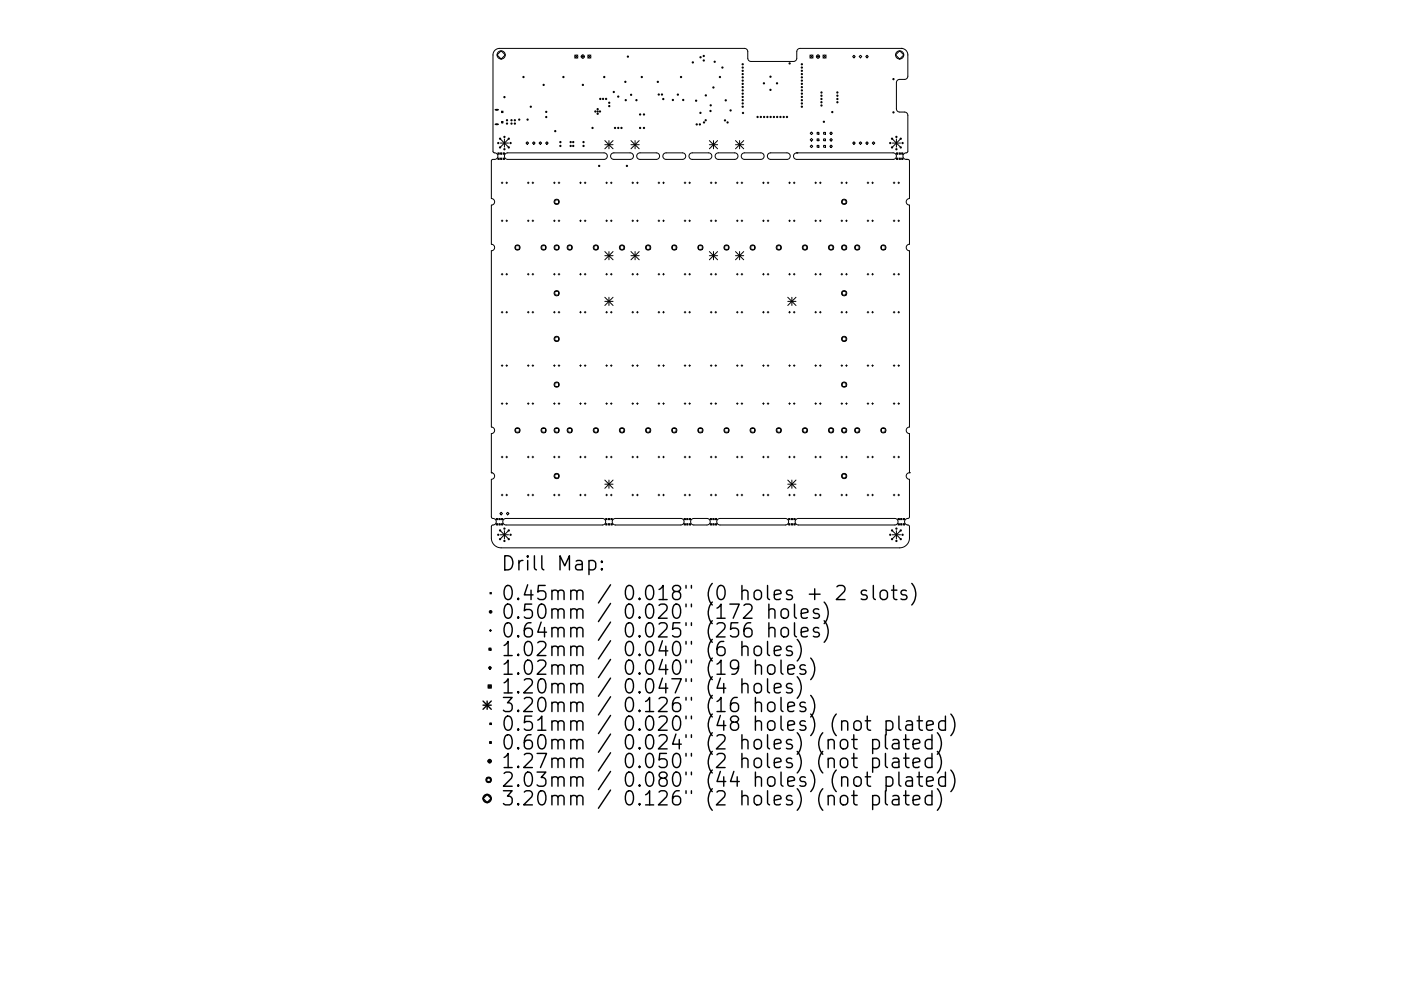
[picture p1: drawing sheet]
<svg xmlns="http://www.w3.org/2000/svg" width="297mm" height="210mm" viewBox="0 0 297 210" stroke-linecap="round" stroke-linejoin="round" font-family="sans-serif">
<defs><g id="words">
<g font-size="4.2">
<text x="106.2" y="121.1">Drill Map:</text>
<text x="106.2" y="127.4">0.45mm / 0.018&quot; (0 holes + 2 slots)</text>
<text x="106.2" y="131.3">0.50mm / 0.020&quot; (172 holes)</text>
<text x="106.2" y="135.3">0.64mm / 0.025&quot; (256 holes)</text>
<text x="106.2" y="139.2">1.02mm / 0.040&quot; (6 holes)</text>
<text x="106.2" y="143.2">1.02mm / 0.040&quot; (19 holes)</text>
<text x="106.2" y="147.2">1.20mm / 0.047&quot; (4 holes)</text>
<text x="106.2" y="151.1">3.20mm / 0.126&quot; (16 holes)</text>
<text x="106.2" y="155.1">0.51mm / 0.020&quot; (48 holes) (not plated)</text>
<text x="106.2" y="159">0.60mm / 0.024&quot; (2 holes) (not plated)</text>
<text x="106.2" y="163">1.27mm / 0.050&quot; (2 holes) (not plated)</text>
<text x="106.2" y="167">2.03mm / 0.080&quot; (44 holes) (not plated)</text>
<text x="106.2" y="170.9">3.20mm / 0.126&quot; (2 holes) (not plated)</text>
</g>
</g></defs>
<g fill="none" stroke="#000" stroke-width=".21">
<path d="M105.4 11.7l.9-.9 .8 .9-.8 .8zM121.9 11.7l.6 .6M122.5 11.7l-.6 .6M123.2 12h.7M123.6 11.7v.6M124.6 11.7l.7 .6M125.3 11.7l-.7 .6M171.7 11.7l.7 .6M172.4 11.7l-.7 .6M173.1 12h.7M173.4 11.7v.6M174.5 11.7l.6 .6"/>
<path d="M175.1 11.7l-.6 .6M180.8 12l.3-.3 .2 .3-.2 .3zM182.2 12l.2-.3 .3 .3-.3 .3zM183.5 12l.3-.3 .3 .3-.3 .3zM189.9 11.7l.8-.9 .9 .9-.9 .8zM191.1 10.3a1.38 1.38 0 0 1 1.4 1.4v4.5a.69 .69 0 0 1-.7 .6h-1.1a.69 .69 0 0 0-.6 .7v5.6a.69 .69 0 0 0 .6 .7h1.1a.69 .69 0 0 1 .7 .7v7.6l-.4 .3a.69 .69 0 0 0-.7 .7 .69 .69 0 0 0 .7 .7M191.1 10.3h-21.5a.69 .69 0 0 0-.7 .7v1.3a.69 .69 0 0 1-.7 .7h-9a.69 .69 0 0 1-.7-.7v-1.3a.69 .69 0 0 0-.6-.7h-52a1.38 1.38 0 0 0-1.4 1.4v20.4l.4 .3a.69 .69 0 0 1 .7 .7 .69 .69 0 0 1-.7 .7h-.5l-.2 .3v8a.69 .69 0 0 1 .7 .7 .69 .69 0 0 1-.7 .7v8.3a.69 .69 0 0 1 .7 .7 .69 .69 0 0 1-.7 .7v37.4a.69 .69 0 0 1 .7 .7 .69 .69 0 0 1-.7 .7v8.3M191.1 10.3h.1M105 23.3h.6zM105 26.4h.6zM105.2 23.2l.2 .2M105.2 26.3l.2 .2"/>
<path d="M105.4 23.2l-.2 .2M105.4 26.3l-.2 .2M105.6 32.4l.2 .3M105.6 33.5l.2 .3M105.6 32.5h.2v.2h-.2zM105.6 33.6h.2v.2h-.2zM105.8 32.4l-.2 .3M105.8 33.5l-.2 .3M106.1 29.5l1.7 1.7M106.1 30.4h1.7M106.1 32.4l.3 .3M106.1 33.5l.3 .3"/>
<path d="M106.2 32.5h.2v.2h-.2zM106.2 33.6h.2v.2h-.2zM106.3 38.8h.3M106.3 25.9l.2-.1 .1 .1-.1 .2zM106.3 23.6l.3 .3M106.3 25.8l.3 .3M106.4 32.4l-.3 .3M106.4 33.5l-.3 .3M106.5 38.6v.4M106.5 23.6l.1 .1-.1 .2-.2-.2zM106.6 23.6l-.3 .3M106.6 25.8l-.3 .3"/>
<path d="M106.7 33.5l.2 .3M106.7 32.4l.2 .3M106.7 32.5h.2v.2h-.2zM106.7 33.6h.2v.2h-.2zM106.9 29.5v1.7M106.9 32.4l-.2 .3M106.9 33.5l-.2 .3M107.1 32.6l.5-.2h20.5a.69 .69 0 0 1 .7 .7 .69 .69 0 0 1-.7 .7h-20.5a.69 .69 0 0 1-.6-.4 .69 .69 0 0 1 .1-.8zM107.3 38.8h.3M107.4 38.6v.4M107.8 29.5l-1.7 1.7M111.5 30.4l.3-.3 .3 .3-.3 .2z"/>
<path d="M111.8 38.8h.4M112 38.6v.4M112.8 38.8h.4M112.9 30.4l.3-.3 .3 .3-.3 .2zM113 38.6v.4M114.3 30.4l.3-.3 .2 .3-.2 .2zM115.7 30.4l.3-.3 .2 .3-.2 .2zM117.4 38.8h.3M117.5 38.6v.4M118.3 38.8h.4M118.5 38.6v.4M122.9 38.8h.4"/>
<path d="M123.1 38.6v.4M123.9 38.8h.3M124.1 38.6v.4M128.2 30.7h1.8M128.2 29.8l1.8 1.8M128.4 38.8h.4M128.6 38.6v.4M129.1 29.8v1.8M129.4 38.8h.4M129.6 38.6v.4M129.7 32.6l.4-.2h3.5a.69 .69 0 0 1 .7 .7 .69 .69 0 0 1-.7 .7h-3.5a.69 .69 0 0 1-.6-.4 .69 .69 0 0 1 .2-.8zM130 29.8l-1.8 1.8"/>
<path d="M133.8 30.7h1.7M133.8 29.8l1.7 1.8M134 38.8h.3M134.2 38.6v.4M134.6 29.8v1.8M135 38.8h.3M135.1 38.6v.4M135.2 32.6l.4-.2h3.6a.69 .69 0 0 1 .6 .7 .69 .69 0 0 1-.6 .7h-3.5a.69 .69 0 0 1-.7-.4 .69 .69 0 0 1 .2-.8zM135.5 29.8l-1.7 1.8M139.5 38.8h.4M139.7 38.6v.4M140.5 38.8h.4"/>
<path d="M140.7 38.6v.4M140.7 32.6l.5-.2h3.5a.69 .69 0 0 1 .7 .7 .69 .69 0 0 1-.7 .7h-3.5a.69 .69 0 0 1-.6-.4 .69 .69 0 0 1 .1-.8zM145.1 38.8h.3M145.2 38.6v.4M146 38.8h.4M146.2 38.6v.4M146.3 32.6l.4-.2h3.5a.69 .69 0 0 1 .7 .7 .69 .69 0 0 1-.7 .7h-3.4a.69 .69 0 0 1-.7-.4 .69 .69 0 0 1 .2-.8zM150.4 30.7h1.7M150.4 29.8l1.7 1.8M150.6 38.8h.4M150.8 38.6v.4M151.3 29.8v1.8"/>
<path d="M151.6 38.8h.3M151.8 38.6v.4M151.8 32.6l.4-.2h3.6a.69 .69 0 0 1 .7 .7 .69 .69 0 0 1-.7 .7h-3.5a.69 .69 0 0 1-.6-.4 .69 .69 0 0 1 .1-.8zM152.1 29.8l-1.7 1.8M155.9 29.8l1.8 1.8M155.9 30.7h1.8M156.1 38.8h.4M156.3 38.6v.4M156.8 29.8v1.8M157.1 38.8h.4M157.3 38.6v.4M157.4 32.6l.4-.2h3.5a.69 .69 0 0 1 .7 .7 .69 .69 0 0 1-.7 .7h-3.4a.69 .69 0 0 1-.7-.4 .69 .69 0 0 1 .2-.8z"/>
<path d="M157.7 29.8l-1.8 1.8M161.7 38.8h.3M161.9 38.6v.4M162.7 38.8h.3M162.8 38.6v.4M162.9 32.6l.4-.2h3.6a.69 .69 0 0 1 .6 .7 .69 .69 0 0 1-.6 .7h-3.5a.69 .69 0 0 1-.6-.4 .69 .69 0 0 1 .1-.8zM167.2 38.8h.4M167.4 38.6v.4M168.2 38.8h.4M168.4 38.6v.4M168.4 32.6l.5-.2h20.5a.69 .69 0 0 1 .7 .7 .69 .69 0 0 1-.7 .7h-20.5a.69 .69 0 0 1-.6-.4 .69 .69 0 0 1 .1-.8zM168.9 32.4h.1"/>
<path d="M171.8 29.7l.2-.3 .3 .3-.3 .2zM171.8 28.3l.2-.3 .3 .3-.3 .3zM171.8 31l.2-.2 .3 .2-.3 .3zM172.8 38.8h.3M172.9 38.6v.4M173.2 28.1h.4v.4h-.4zM173.2 29.5h.4v.4h-.4zM173.2 30.9h.4v.3h-.4zM173.8 38.8h.3M173.9 38.6v.4M174.6 28.1h.4v.4h-.4zM174.6 29.5h.4v.4h-.4z"/>
<path d="M174.6 30.9h.4v.3h-.4zM175.9 28.3l.3-.3 .3 .3-.3 .3zM175.9 29.7l.3-.3 .3 .3-.3 .2zM176.2 30.8l.3 .2-.3 .3-.3-.3zM178.3 38.8h.4M178.5 38.6v.4M179.3 38.8h.3M179.5 38.6v.4M180.8 30.4l.3-.3 .2 .3-.2 .2zM182.4 30.1l.3 .3-.3 .2-.2-.2zM183.5 30.4l.3-.3 .3 .3-.3 .2zM183.9 38.8h.3"/>
<path d="M184 38.6v.4M184.8 38.8h.4M184.9 30.4l.3-.3 .3 .3-.3 .2zM185 38.6v.4M189.2 30.4h1.7M189.2 29.5l1.7 1.7M189.4 38.8h.3M189.6 38.6v.4M190.1 29.5v1.7M190.1 32.4l.2 .3M190.1 33.5l.2 .3M190.1 32.5h.2v.2h-.2z"/>
<path d="M190.1 33.6h.2v.2h-.2zM190.3 32.4l-.2 .3M190.3 33.5l-.2 .3M190.4 38.8h.3M190.5 38.6v.4M190.6 32.4l.3 .3M190.6 33.5l.3 .3M190.6 32.5h.2v.2h-.2zM190.6 33.6h.2v.2h-.2zM190.9 32.4l-.3 .3M190.9 33.5l-.3 .3M190.9 29.5l-1.7 1.7"/>
<path d="M191.2 33.5l.2 .3M191.2 32.4l.2 .3M191.2 32.5h.2v.2h-.2zM191.2 33.6h.2v.2h-.2zM191.4 32.4l-.2 .3M191.4 33.5l-.2 .3M192.1 33.8h.5l.2 .3v8a.69 .69 0 0 0-.7 .7 .69 .69 0 0 0 .7 .7v8.3a.69 .69 0 0 0-.7 .7 .69 .69 0 0 0 .7 .7v37.4a.69 .69 0 0 0-.7 .7 .69 .69 0 0 0 .7 .7v8.3M192.1 33.8h.1M106.3 46.8h.3M106.3 58.2h.3M106.5 46.7v.3M106.5 58v.4"/>
<path d="M107.3 46.8h.3M107.3 58.2h.3M107.4 46.7v.3M107.4 58v.4M109.3 52.1h.8v.8h-.8zM111.8 46.8h.4M111.8 58.2h.4M112 46.7v.3M112 58v.4M112.8 46.8h.4M112.8 58.2h.4M113 46.7v.3"/>
<path d="M113 58v.4M114.9 52.1h.7v.8h-.7zM117.4 46.8h.3M117.4 58.2h.3M117.5 46.7v.3M117.5 58v.4M117.6 52.1h.8v.8h-.8zM117.6 42.4h.8v.8h-.8zM118.3 46.8h.4M118.3 58.2h.4M118.5 46.7v.3M118.5 58v.4"/>
<path d="M120.4 52.1h.8v.8h-.8zM122.9 46.8h.4M122.9 58.2h.4M123.1 46.7v.3M123.1 58v.4M123.9 46.8h.3M123.9 58.2h.3M124.1 46.7v.3M124.1 58v.4M125.9 52.1h.8v.8h-.8zM128.2 54.2h1.8M128.2 53.4l1.8 1.7"/>
<path d="M128.4 46.8h.4M128.4 58.2h.4M128.6 46.7v.3M128.6 58v.4M129.1 53.4v1.7M129.4 46.8h.4M129.4 58.2h.4M129.6 46.7v.3M129.6 58v.4M130 53.4l-1.8 1.7M131.5 52.1h.8v.8h-.8zM133.8 53.4l1.7 1.7"/>
<path d="M133.8 54.2h1.7M134 46.8h.3M134 58.2h.3M134.2 46.7v.3M134.2 58v.4M134.6 53.4v1.7M135 46.8h.3M135 58.2h.3M135.1 46.7v.3M135.1 58v.4M135.5 53.4l-1.7 1.7M137 52.1h.8v.8h-.8z"/>
<path d="M139.5 46.8h.4M139.5 58.2h.4M139.7 46.7v.3M139.7 58v.4M140.5 46.8h.4M140.5 58.2h.4M140.7 46.7v.3M140.7 58v.4M142.6 52.1h.8v.8h-.8zM145.1 46.8h.3M145.1 58.2h.3M145.2 46.7v.3"/>
<path d="M145.2 58v.4M146 46.8h.4M146 58.2h.4M146.2 46.7v.3M146.2 58v.4M148.1 52.1h.8v.8h-.8zM150.4 54.2h1.7M150.4 53.4l1.7 1.7M150.6 46.8h.4M150.6 58.2h.4M150.8 46.7v.3M150.8 58v.4"/>
<path d="M151.3 53.4v1.7M151.6 46.8h.3M151.6 58.2h.3M151.8 46.7v.3M151.8 58v.4M152.1 53.4l-1.7 1.7M153.6 52.1h.8v.8h-.8zM155.9 54.2h1.8M155.9 53.4l1.8 1.7M156.1 46.8h.4M156.1 58.2h.4M156.3 46.7v.3"/>
<path d="M156.3 58v.4M156.8 53.4v1.7M157.1 46.8h.4M157.1 58.2h.4M157.3 46.7v.3M157.3 58v.4M157.7 53.4l-1.8 1.7M159.2 52.1h.8v.8h-.8zM161.7 46.8h.3M161.7 58.2h.3M161.9 46.7v.3M161.9 58v.4"/>
<path d="M162.7 46.8h.3M162.7 58.2h.3M162.8 46.7v.3M162.8 58v.4M164.7 52.1h.8v.8h-.8zM167.2 46.8h.4M167.2 58.2h.4M167.4 46.7v.3M167.4 58v.4M168.2 46.8h.4M168.2 58.2h.4M168.4 46.7v.3"/>
<path d="M168.4 58v.4M170.3 52.1h.8v.8h-.8zM172.8 46.8h.3M172.8 58.2h.3M172.9 46.7v.3M172.9 58v.4M173.8 46.8h.3M173.8 58.2h.3M173.9 46.7v.3M173.9 58v.4M175.8 52.1h.8v.8h-.8zM178.3 46.8h.4"/>
<path d="M178.3 58.2h.4M178.5 46.7v.3M178.5 58v.4M178.6 52.1h.8v.8h-.8zM178.6 42.4h.8v.8h-.8zM179.3 46.8h.3M179.3 58.2h.3M179.5 46.7v.3M179.5 58v.4M181.4 52.1h.7v.8h-.7zM183.9 46.8h.3M183.9 58.2h.3"/>
<path d="M184 46.7v.3M184 58v.4M184.8 46.8h.4M184.8 58.2h.4M185 46.7v.3M185 58v.4M186.9 52.1h.8v.8h-.8zM189.4 46.8h.3M189.4 58.2h.3M189.6 46.7v.3M189.6 58v.4M190.4 46.8h.3"/>
<path d="M190.4 58.2h.3M190.5 46.7v.3M190.5 58v.4M106.3 66.2h.3M106.3 77.6h.3M106.5 66.1v.3M106.5 77.4v.3M107.3 66.2h.3M107.3 77.6h.3M107.4 66.1v.3M107.4 77.4v.3M111.8 66.2h.4"/>
<path d="M111.8 77.6h.4M112 66.1v.3M112 77.4v.3M112.8 66.2h.4M112.8 77.6h.4M113 66.1v.3M113 77.4v.3M117.4 66.2h.3M117.4 77.6h.3M117.5 66.1v.3M117.5 77.4v.3M117.6 71.5h.8v.8h-.8z"/>
<path d="M117.6 61.8h.8v.8h-.8zM118.3 66.2h.4M118.3 77.6h.4M118.5 66.1v.3M118.5 77.4v.3M122.9 66.2h.4M122.9 77.6h.4M123.1 66.1v.3M123.1 77.4v.3M123.9 66.2h.3M123.9 77.6h.3M124.1 66.1v.3"/>
<path d="M124.1 77.4v.3M128.2 63.1l1.8 1.7M128.2 63.9h1.8M128.4 66.2h.4M128.4 77.6h.4M128.6 66.1v.3M128.6 77.4v.3M129.1 63.1v1.7M129.4 66.2h.4M129.4 77.6h.4M129.6 66.1v.3M129.6 77.4v.3"/>
<path d="M130 63.1l-1.8 1.7M134 66.2h.3M134 77.6h.3M134.2 66.1v.3M134.2 77.4v.3M135 66.2h.3M135 77.6h.3M135.1 66.1v.3M135.1 77.4v.3M139.5 66.2h.4M139.5 77.6h.4M139.7 66.1v.3"/>
<path d="M139.7 77.4v.3M140.5 66.2h.4M140.5 77.6h.4M140.7 66.1v.3M140.7 77.4v.3M145.1 66.2h.3M145.1 77.6h.3M145.2 66.1v.3M145.2 77.4v.3M146 66.2h.4M146 77.6h.4M146.2 66.1v.3"/>
<path d="M146.2 77.4v.3M150.6 66.2h.4M150.6 77.6h.4M150.8 66.1v.3M150.8 77.4v.3M151.6 66.2h.3M151.6 77.6h.3M151.8 66.1v.3M151.8 77.4v.3M156.1 66.2h.4M156.1 77.6h.4M156.3 66.1v.3"/>
<path d="M156.3 77.4v.3M157.1 66.2h.4M157.1 77.6h.4M157.3 66.1v.3M157.3 77.4v.3M161.7 66.2h.3M161.7 77.6h.3M161.9 66.1v.3M161.9 77.4v.3M162.7 66.2h.3M162.7 77.6h.3M162.8 66.1v.3"/>
<path d="M162.8 77.4v.3M167 63.9h1.8M167 63.1l1.8 1.7M167.2 66.2h.4M167.2 77.6h.4M167.4 66.1v.3M167.4 77.4v.3M167.9 63.1v1.7M168.2 66.2h.4M168.2 77.6h.4M168.4 66.1v.3M168.4 77.4v.3"/>
<path d="M168.8 63.1l-1.8 1.7M172.8 66.2h.3M172.8 77.6h.3M172.9 66.1v.3M172.9 77.4v.3M173.8 66.2h.3M173.8 77.6h.3M173.9 66.1v.3M173.9 77.4v.3M178.3 66.2h.4M178.3 77.6h.4M178.5 66.1v.3"/>
<path d="M178.5 77.4v.3M178.6 71.5h.8v.8h-.8zM178.6 61.8h.8v.8h-.8zM179.3 66.2h.3M179.3 77.6h.3M179.5 66.1v.3M179.5 77.4v.3M183.9 66.2h.3M183.9 77.6h.3M184 66.1v.3M184 77.4v.3M184.8 66.2h.4"/>
<path d="M184.8 77.6h.4M185 66.1v.3M185 77.4v.3M189.4 66.2h.3M189.4 77.6h.3M189.6 66.1v.3M189.6 77.4v.3M190.4 66.2h.3M190.4 77.6h.3M190.5 66.1v.3M190.5 77.4v.3M106.3 85.6h.3"/>
<path d="M106.3 97h.3M106.5 85.5v.3M106.5 96.8v.3M107.3 85.6h.3M107.3 97h.3M107.4 85.5v.3M107.4 96.8v.3M109.3 90.9h.8v.8h-.8zM111.8 85.6h.4M111.8 97h.4M112 85.5v.3M112 96.8v.3"/>
<path d="M112.8 85.6h.4M112.8 97h.4M113 85.5v.3M113 96.8v.3M114.9 90.9h.7v.8h-.7zM117.4 85.6h.3M117.4 97h.3M117.5 85.5v.3M117.5 96.8v.3M117.6 90.9h.8v.8h-.8zM117.6 81.2h.8v.8h-.8zM118.3 85.6h.4"/>
<path d="M118.3 97h.4M118.5 85.5v.3M118.5 96.8v.3M120.4 90.9h.8v.8h-.8zM122.9 85.6h.4M122.9 97h.4M123.1 85.5v.3M123.1 96.8v.3M123.9 85.6h.3M123.9 97h.3M124.1 85.5v.3M124.1 96.8v.3"/>
<path d="M125.9 90.9h.8v.8h-.8zM128.4 85.6h.4M128.4 97h.4M128.6 85.5v.3M128.6 96.8v.3M129.4 85.6h.4M129.4 97h.4M129.6 85.5v.3M129.6 96.8v.3M131.5 90.9h.8v.8h-.8zM134 85.6h.3M134 97h.3"/>
<path d="M134.2 85.5v.3M134.2 96.8v.3M135 85.6h.3M135 97h.3M135.1 85.5v.3M135.1 96.8v.3M137 90.9h.8v.8h-.8zM139.5 85.6h.4M139.5 97h.4M139.7 85.5v.3M139.7 96.8v.3M140.5 85.6h.4"/>
<path d="M140.5 97h.4M140.7 85.5v.3M140.7 96.8v.3M142.6 90.9h.8v.8h-.8zM145.1 85.6h.3M145.1 97h.3M145.2 85.5v.3M145.2 96.8v.3M146 85.6h.4M146 97h.4M146.2 85.5v.3M146.2 96.8v.3"/>
<path d="M148.1 90.9h.8v.8h-.8zM150.6 85.6h.4M150.6 97h.4M150.8 85.5v.3M150.8 96.8v.3M151.6 85.6h.3M151.6 97h.3M151.8 85.5v.3M151.8 96.8v.3M153.6 90.9h.8v.8h-.8zM156.1 85.6h.4M156.1 97h.4"/>
<path d="M156.3 85.5v.3M156.3 96.8v.3M157.1 85.6h.4M157.1 97h.4M157.3 85.5v.3M157.3 96.8v.3M159.2 90.9h.8v.8h-.8zM161.7 85.6h.3M161.7 97h.3M161.9 85.5v.3M161.9 96.8v.3M162.7 85.6h.3"/>
<path d="M162.7 97h.3M162.8 85.5v.3M162.8 96.8v.3M164.7 90.9h.8v.8h-.8zM167.2 85.6h.4M167.2 97h.4M167.4 85.5v.3M167.4 96.8v.3M168.2 85.6h.4M168.2 97h.4M168.4 85.5v.3M168.4 96.8v.3"/>
<path d="M170.3 90.9h.8v.8h-.8zM172.8 85.6h.3M172.8 97h.3M172.9 85.5v.3M172.9 96.8v.3M173.8 85.6h.3M173.8 97h.3M173.9 85.5v.3M173.9 96.8v.3M175.8 90.9h.8v.8h-.8zM178.3 85.6h.4M178.3 97h.4"/>
<path d="M178.5 85.5v.3M178.5 96.8v.3M178.6 90.9h.8v.8h-.8zM178.6 81.2h.8v.8h-.8zM179.3 85.6h.3M179.3 97h.3M179.5 85.5v.3M179.5 96.8v.3M181.4 90.9h.7v.8h-.7zM183.9 85.6h.3M183.9 97h.3M184 85.5v.3"/>
<path d="M184 96.8v.3M184.8 85.6h.4M184.8 97h.4M185 85.5v.3M185 96.8v.3M186.9 90.9h.8v.8h-.8zM189.4 85.6h.3M189.4 97h.3M189.6 85.5v.3M189.6 96.8v.3M190.4 85.6h.3M190.4 97h.3"/>
<path d="M190.5 85.5v.3M190.5 96.8v.3M104.2 100.3a.69 .69 0 0 1 .7 .7 .69 .69 0 0 1-.7 .7v8l.3 .3a.74 .74 0 0 1 .7 .8 .74 .74 0 0 1-.9 .7l-.1 .2v2.5a2.08 2.08 0 0 0 2.1 2h84.4a2.08 2.08 0 0 0 2.1-2v-2.5l-.3-.3a.74 .74 0 0 1-.7-.9 .74 .74 0 0 1 .9-.6l.1-.2v-8a.69 .69 0 0 1-.7-.7 .69 .69 0 0 1 .7-.7M104.2 100.3h.1M105.2 110l.3 .3M105.2 111.1l.3 .3M105.3 110h.2v.2h-.2zM105.3 111.1h.2v.2h-.2zM105.5 110l-.3 .3M105.5 111.1l-.3 .3M105.8 110l.2 .3M105.8 111.1l.2 .3"/>
<path d="M105.8 110h.2v.2h-.2zM105.8 111.1h.2v.2h-.2zM106 109l.3-.3 .2 .3-.2 .2zM106 110l-.2 .3M106 111.1l-.2 .3M106.1 113.5h1.7M106.1 112.6l1.7 1.7M106.3 105h.3M106.3 111.1l.3 .3M106.3 110l.3 .3M106.4 110h.2v.2h-.2zM106.4 111.1h.2v.2h-.2z"/>
<path d="M106.5 104.9v.3M106.6 110l-.3 .3M106.6 111.1l-.3 .3M106.8 110.2l.5-.2h20.4a.69 .69 0 0 1 .7 .7 .69 .69 0 0 1-.7 .7h-20.4a.69 .69 0 0 1-.6-.4 .69 .69 0 0 1 .1-.8zM106.9 112.6v1.7M107.3 105h.3M107.4 109l.2-.3 .3 .3-.3 .2zM107.4 104.9v.3M107.8 112.6l-1.7 1.7M111.8 105h.4M112 104.9v.3M112.8 105h.4"/>
<path d="M113 104.9v.3M117.4 105h.3M117.5 104.9v.3M117.6 100.6h.8v.8h-.8zM118.3 105h.4M118.5 104.9v.3M122.9 105h.4M123.1 104.9v.3M123.9 105h.3M124.1 104.9v.3M128.2 101.9l1.8 1.7M128.2 102.7h1.8"/>
<path d="M128.4 110l.3 .3M128.4 111.1l.3 .3M128.4 105h.4M128.5 110h.2v.2h-.2zM128.5 111.1h.2v.2h-.2zM128.6 104.9v.3M128.7 110l-.3 .3M128.7 111.1l-.3 .3M129 110l.2 .3M129 111.1l.2 .3M129 110h.2v.2h-.2zM129 111.1h.2v.2h-.2z"/>
<path d="M129.1 101.9v1.7M129.2 110l-.2 .3M129.2 111.1l-.2 .3M129.4 105h.4M129.5 111.1l.3 .3M129.5 110l.3 .3M129.6 110h.2v.2h-.2zM129.6 111.1h.2v.2h-.2zM129.6 104.9v.3M129.8 110l-.3 .3M129.8 111.1l-.3 .3M130 101.9l-1.8 1.7"/>
<path d="M130 110.2l.5-.2h13.8a.69 .69 0 0 1 .7 .7 .69 .69 0 0 1-.7 .7h-13.8a.69 .69 0 0 1-.6-.4 .69 .69 0 0 1 .1-.8zM134 105h.3M134.2 104.9v.3M135 105h.3M135.1 104.9v.3M139.5 105h.4M139.7 104.9v.3M140.5 105h.4M140.7 104.9v.3M145 110l.3 .3M145 111.1l.3 .3M145.1 105h.3"/>
<path d="M145.1 110h.2v.2h-.2zM145.1 111.1h.2v.2h-.2zM145.2 104.9v.3M145.3 110l-.3 .3M145.3 111.1l-.3 .3M145.6 110l.3 .3M145.6 111.1l.3 .3M145.6 110h.2v.2h-.2zM145.6 111.1h.2v.2h-.2zM145.9 110l-.3 .3M145.9 111.1l-.3 .3M146 105h.4"/>
<path d="M146.1 111.1l.3 .3M146.1 110l.3 .3M146.2 110h.2v.2h-.2zM146.2 111.1h.2v.2h-.2zM146.2 104.9v.3M146.4 110l-.3 .3M146.4 111.1l-.3 .3M146.6 110.2l.5-.2h2.8a.69 .69 0 0 1 .7 .7 .69 .69 0 0 1-.7 .7h-2.8a.69 .69 0 0 1-.6-.4 .69 .69 0 0 1 .1-.8zM150.6 110l.3 .3M150.6 111.1l.3 .3M150.6 105h.4M150.6 110h.2v.2h-.2z"/>
<path d="M150.6 111.1h.2v.2h-.2zM150.8 104.9v.3M150.9 110l-.3 .3M150.9 111.1l-.3 .3M151.1 110l.3 .3M151.1 111.1l.3 .3M151.2 110h.2v.2h-.2zM151.2 111.1h.2v.2h-.2zM151.4 110l-.3 .3M151.4 111.1l-.3 .3M151.6 105h.3M151.7 111.1l.3 .3"/>
<path d="M151.7 110l.3 .3M151.7 110h.2v.2h-.2zM151.7 111.1h.2v.2h-.2zM151.8 104.9v.3M152 110l-.3 .3M152 111.1l-.3 .3M152.2 110.2l.5-.2h13.8a.69 .69 0 0 1 .7 .7 .69 .69 0 0 1-.7 .7h-13.8a.69 .69 0 0 1-.7-.4 .69 .69 0 0 1 .2-.8zM156.1 105h.4M156.3 104.9v.3M157.1 105h.4M157.3 104.9v.3M161.7 105h.3"/>
<path d="M161.9 104.9v.3M162.7 105h.3M162.8 104.9v.3M167 102.7h1.8M167 101.9l1.8 1.7M167.2 110l.3 .3M167.2 111.1l.3 .3M167.2 105h.4M167.2 110h.2v.2h-.2zM167.2 111.1h.2v.2h-.2zM167.4 104.9v.3M167.5 110l-.3 .3"/>
<path d="M167.5 111.1l-.3 .3M167.8 110l.2 .3M167.8 111.1l.2 .3M167.8 110h.2v.2h-.2zM167.8 111.1h.2v.2h-.2zM167.9 101.9v1.7M168 110l-.2 .3M168 111.1l-.2 .3M168.2 105h.4M168.3 111.1l.3 .3M168.3 110l.3 .3M168.3 110h.2v.2h-.2z"/>
<path d="M168.3 111.1h.2v.2h-.2zM168.4 104.9v.3M168.6 110l-.3 .3M168.6 111.1l-.3 .3M168.8 101.9l-1.8 1.7M168.8 110.2l.5-.2h20.4a.69 .69 0 0 1 .7 .7 .69 .69 0 0 1-.7 .7h-20.4a.69 .69 0 0 1-.7-.4 .69 .69 0 0 1 .2-.8zM172.8 105h.3M172.9 104.9v.3M173.8 105h.3M173.9 104.9v.3M178.3 105h.4M178.5 104.9v.3"/>
<path d="M178.6 100.6h.8v.8h-.8zM179.3 105h.3M179.5 104.9v.3M183.9 105h.3M184 104.9v.3M184.8 105h.4M185 104.9v.3M189.2 112.6l1.7 1.7M189.2 113.5h1.7M189.4 105h.3M189.6 104.9v.3M190.1 112.6v1.7"/>
<path d="M190.4 105h.3M190.4 110l.3 .3M190.4 111.1l.3 .3M190.4 110h.2v.2h-.2zM190.4 111.1h.2v.2h-.2zM190.5 104.9v.3M190.7 110l-.3 .3M190.7 111.1l-.3 .3M190.9 112.6l-1.7 1.7M191 110l.2 .3M191 111.1l.2 .3M191 110h.2v.2h-.2z"/>
<path d="M191 111.1h.2v.2h-.2zM191.2 110l-.2 .3M191.2 111.1l-.2 .3M191.5 111.1l.3 .3M191.5 110l.3 .3M191.6 110h.1v.2h-.1zM191.6 111.1h.1v.2h-.1zM191.8 110l-.3 .3M191.8 111.1l-.3 .3M192.8 100.3h.1"/>
<circle cx="106.3" cy="11.7" r=".87"/>
<circle cx="111" cy="16.3" r=".14"/>
<circle cx="115.3" cy="18" r=".14"/>
<circle cx="119.5" cy="16.3" r=".14"/>
<circle cx="122.2" cy="12" r=".33"/>
<circle cx="123.6" cy="12" r=".35"/>
<circle cx="123.6" cy="18" r=".14"/>
<circle cx="125" cy="12" r=".33"/>
<circle cx="128.1" cy="16.3" r=".14"/>
<circle cx="130.1" cy="19.5" r=".14"/>
<circle cx="132.6" cy="17.4" r=".14"/>
<circle cx="133.1" cy="12" r=".14"/>
<circle cx="136.1" cy="16.3" r=".14"/>
<circle cx="139.5" cy="17.4" r=".14"/>
<circle cx="144.4" cy="16.3" r=".14"/>
<circle cx="146.9" cy="13.2" r=".14"/>
<circle cx="148.5" cy="12.2" r=".14"/>
<circle cx="149.2" cy="11.9" r=".14"/>
<circle cx="149.2" cy="12.8" r=".14"/>
<circle cx="151.3" cy="18.6" r=".14"/>
<circle cx="151.5" cy="13.1" r=".14"/>
<circle cx="152.6" cy="16.3" r=".14"/>
<circle cx="153.2" cy="14.3" r=".14"/>
<circle cx="157.5" cy="17.1" r=".14"/>
<circle cx="157.5" cy="19.2" r=".14"/>
<circle cx="157.5" cy="15" r=".14"/>
<circle cx="157.5" cy="16.4" r=".14"/>
<circle cx="157.5" cy="14.3" r=".14"/>
<circle cx="157.5" cy="18.5" r=".14"/>
<circle cx="157.5" cy="15.7" r=".14"/>
<circle cx="157.5" cy="19.9" r=".14"/>
<circle cx="157.5" cy="13.6" r=".14"/>
<circle cx="157.5" cy="17.8" r=".14"/>
<circle cx="162" cy="17.7" r=".14"/>
<circle cx="163.4" cy="19.1" r=".14"/>
<circle cx="163.4" cy="16.3" r=".14"/>
<circle cx="164.7" cy="17.7" r=".14"/>
<circle cx="167.4" cy="13.5" r=".14"/>
<circle cx="170" cy="17.1" r=".14"/>
<circle cx="170" cy="19.2" r=".14"/>
<circle cx="170" cy="15" r=".14"/>
<circle cx="170" cy="14.3" r=".14"/>
<circle cx="170" cy="16.4" r=".14"/>
<circle cx="170" cy="18.5" r=".14"/>
<circle cx="170" cy="19.9" r=".14"/>
<circle cx="170" cy="15.7" r=".14"/>
<circle cx="170" cy="13.6" r=".14"/>
<circle cx="170" cy="17.8" r=".14"/>
<circle cx="172" cy="12" r=".33"/>
<circle cx="173.4" cy="12" r=".35"/>
<circle cx="174.2" cy="19.6" r=".14"/>
<circle cx="174.8" cy="12" r=".33"/>
<circle cx="177.5" cy="19.6" r=".14"/>
<circle cx="189.4" cy="16.8" r=".14"/>
<circle cx="190.7" cy="11.7" r=".87"/>
<circle cx="105.6" cy="30.4" r=".14"/>
<circle cx="106" cy="31.3" r=".14"/>
<circle cx="106" cy="29.4" r=".14"/>
<circle cx="106.9" cy="31.7" r=".14"/>
<circle cx="106.9" cy="29" r=".14"/>
<circle cx="106.9" cy="20.6" r=".14"/>
<circle cx="107.5" cy="26.2" r=".14"/>
<circle cx="107.5" cy="25.5" r=".14"/>
<circle cx="107.9" cy="31.3" r=".14"/>
<circle cx="107.9" cy="29.4" r=".14"/>
<circle cx="108.3" cy="30.4" r=".14"/>
<circle cx="108.4" cy="26.2" r=".14"/>
<circle cx="108.4" cy="25.5" r=".14"/>
<circle cx="109.2" cy="25.5" r=".14"/>
<circle cx="109.2" cy="26.2" r=".14"/>
<circle cx="110.1" cy="25.4" r=".14"/>
<circle cx="111.9" cy="25.4" r=".14"/>
<circle cx="112.5" cy="22.6" r=".14"/>
<circle cx="115.8" cy="23.7" r=".14"/>
<circle cx="115.8" cy="24.8" r=".14"/>
<circle cx="117.7" cy="27.8" r=".14"/>
<circle cx="118.8" cy="30.1" r=".14"/>
<circle cx="118.8" cy="31" r=".14"/>
<circle cx="121" cy="30.1" r=".14"/>
<circle cx="121" cy="31" r=".14"/>
<circle cx="121.5" cy="30.1" r=".14"/>
<circle cx="121.5" cy="31" r=".14"/>
<circle cx="123.7" cy="30.1" r=".14"/>
<circle cx="123.7" cy="31" r=".14"/>
<circle cx="125.6" cy="27.1" r=".14"/>
<circle cx="126.2" cy="23.7" r=".14"/>
<circle cx="126.7" cy="23.7" r=".14"/>
<circle cx="126.7" cy="24.1" r=".14"/>
<circle cx="126.7" cy="23.2" r=".14"/>
<circle cx="127" cy="35.2" r=".14"/>
<circle cx="127.2" cy="23.7" r=".14"/>
<circle cx="127.3" cy="21" r=".14"/>
<circle cx="127.9" cy="21" r=".14"/>
<circle cx="128.5" cy="21" r=".14"/>
<circle cx="129.2" cy="21.8" r=".14"/>
<circle cx="129.2" cy="22.5" r=".14"/>
<circle cx="130.4" cy="27.1" r=".14"/>
<circle cx="131.1" cy="20.5" r=".14"/>
<circle cx="131.1" cy="27.1" r=".14"/>
<circle cx="131.8" cy="27.1" r=".14"/>
<circle cx="132.7" cy="21.3" r=".14"/>
<circle cx="132.9" cy="35.2" r=".14"/>
<circle cx="133.8" cy="20.1" r=".14"/>
<circle cx="134.9" cy="21.3" r=".14"/>
<circle cx="135.7" cy="27.1" r=".14"/>
<circle cx="135.7" cy="24.3" r=".14"/>
<circle cx="136.5" cy="27.1" r=".14"/>
<circle cx="136.5" cy="24.3" r=".14"/>
<circle cx="139.7" cy="20.1" r=".14"/>
<circle cx="140.4" cy="20.1" r=".14"/>
<circle cx="140.6" cy="21" r=".14"/>
<circle cx="142.7" cy="21.2" r=".14"/>
<circle cx="143.7" cy="20.1" r=".14"/>
<circle cx="144.9" cy="21.2" r=".14"/>
<circle cx="147.6" cy="21.4" r=".14"/>
<circle cx="147.7" cy="26.4" r=".14"/>
<circle cx="148.4" cy="26.4" r=".14"/>
<circle cx="148.5" cy="23.9" r=".14"/>
<circle cx="149.3" cy="26" r=".14"/>
<circle cx="149.6" cy="25.5" r=".14"/>
<circle cx="149.6" cy="20.2" r=".14"/>
<circle cx="150.6" cy="23.5" r=".14"/>
<circle cx="150.7" cy="22.3" r=".14"/>
<circle cx="153.7" cy="25.5" r=".14"/>
<circle cx="153.9" cy="21.3" r=".14"/>
<circle cx="154.3" cy="26" r=".14"/>
<circle cx="154.9" cy="23.4" r=".14"/>
<circle cx="157.5" cy="22.6" r=".14"/>
<circle cx="157.5" cy="20.6" r=".14"/>
<circle cx="157.5" cy="21.3" r=".14"/>
<circle cx="157.5" cy="22" r=".14"/>
<circle cx="157.5" cy="24" r=".14"/>
<circle cx="160.6" cy="24.8" r=".14"/>
<circle cx="161.3" cy="24.8" r=".14"/>
<circle cx="162" cy="24.8" r=".14"/>
<circle cx="162.7" cy="24.8" r=".14"/>
<circle cx="163.4" cy="24.8" r=".14"/>
<circle cx="164.1" cy="24.8" r=".14"/>
<circle cx="164.8" cy="24.8" r=".14"/>
<circle cx="165.5" cy="24.8" r=".14"/>
<circle cx="166.2" cy="24.8" r=".14"/>
<circle cx="166.9" cy="24.8" r=".14"/>
<circle cx="170" cy="22.6" r=".14"/>
<circle cx="170" cy="20.6" r=".14"/>
<circle cx="170" cy="21.3" r=".14"/>
<circle cx="170" cy="22" r=".14"/>
<circle cx="174.2" cy="21" r=".14"/>
<circle cx="174.2" cy="21.7" r=".14"/>
<circle cx="174.2" cy="20.3" r=".14"/>
<circle cx="174.2" cy="22.4" r=".14"/>
<circle cx="174.7" cy="25.8" r=".14"/>
<circle cx="176.5" cy="23.8" r=".14"/>
<circle cx="177.5" cy="20.3" r=".14"/>
<circle cx="177.5" cy="21" r=".14"/>
<circle cx="177.5" cy="21.7" r=".14"/>
<circle cx="188.7" cy="30.4" r=".14"/>
<circle cx="189.1" cy="31.3" r=".14"/>
<circle cx="189.1" cy="29.4" r=".14"/>
<circle cx="189.4" cy="23.8" r=".14"/>
<circle cx="190.1" cy="31.7" r=".14"/>
<circle cx="190.1" cy="29" r=".14"/>
<circle cx="191" cy="31.3" r=".14"/>
<circle cx="191" cy="29.4" r=".14"/>
<circle cx="191.4" cy="30.4" r=".14"/>
<circle cx="109.7" cy="52.5" r=".55"/>
<circle cx="115.3" cy="52.5" r=".55"/>
<circle cx="118" cy="52.5" r=".55"/>
<circle cx="118" cy="42.8" r=".55"/>
<circle cx="120.8" cy="52.5" r=".55"/>
<circle cx="126.3" cy="52.5" r=".55"/>
<circle cx="131.9" cy="52.5" r=".55"/>
<circle cx="137.4" cy="52.5" r=".55"/>
<circle cx="143" cy="52.5" r=".55"/>
<circle cx="148.5" cy="52.5" r=".55"/>
<circle cx="154" cy="52.5" r=".55"/>
<circle cx="159.6" cy="52.5" r=".55"/>
<circle cx="165.1" cy="52.5" r=".55"/>
<circle cx="170.7" cy="52.5" r=".55"/>
<circle cx="176.2" cy="52.5" r=".55"/>
<circle cx="179" cy="52.5" r=".55"/>
<circle cx="179" cy="42.8" r=".55"/>
<circle cx="181.7" cy="52.5" r=".55"/>
<circle cx="187.3" cy="52.5" r=".55"/>
<circle cx="118" cy="71.9" r=".55"/>
<circle cx="118" cy="62.2" r=".55"/>
<circle cx="179" cy="71.9" r=".55"/>
<circle cx="179" cy="62.2" r=".55"/>
<circle cx="109.7" cy="91.3" r=".55"/>
<circle cx="115.3" cy="91.3" r=".55"/>
<circle cx="118" cy="91.3" r=".55"/>
<circle cx="118" cy="81.6" r=".55"/>
<circle cx="120.8" cy="91.3" r=".55"/>
<circle cx="126.3" cy="91.3" r=".55"/>
<circle cx="131.9" cy="91.3" r=".55"/>
<circle cx="137.4" cy="91.3" r=".55"/>
<circle cx="143" cy="91.3" r=".55"/>
<circle cx="148.5" cy="91.3" r=".55"/>
<circle cx="154" cy="91.3" r=".55"/>
<circle cx="159.6" cy="91.3" r=".55"/>
<circle cx="165.1" cy="91.3" r=".55"/>
<circle cx="170.7" cy="91.3" r=".55"/>
<circle cx="176.2" cy="91.3" r=".55"/>
<circle cx="179" cy="81.6" r=".55"/>
<circle cx="179" cy="91.3" r=".55"/>
<circle cx="181.7" cy="91.3" r=".55"/>
<circle cx="187.3" cy="91.3" r=".55"/>
<circle cx="105.6" cy="113.5" r=".14"/>
<circle cx="106" cy="112.5" r=".14"/>
<circle cx="106" cy="114.4" r=".14"/>
<circle cx="106.9" cy="114.8" r=".14"/>
<circle cx="106.9" cy="112.2" r=".14"/>
<circle cx="107.9" cy="112.5" r=".14"/>
<circle cx="107.9" cy="114.4" r=".14"/>
<circle cx="108.3" cy="113.5" r=".14"/>
<circle cx="118" cy="101" r=".55"/>
<circle cx="179" cy="101" r=".55"/>
<circle cx="188.7" cy="113.5" r=".14"/>
<circle cx="189.1" cy="112.5" r=".14"/>
<circle cx="189.1" cy="114.4" r=".14"/>
<circle cx="190.1" cy="114.8" r=".14"/>
<circle cx="190.1" cy="112.2" r=".14"/>
<circle cx="191" cy="112.5" r=".14"/>
<circle cx="191" cy="114.4" r=".14"/>
<circle cx="191.4" cy="113.5" r=".14"/>
</g>
<g fill="none" stroke="#000" stroke-width=".3">
<path d="M124.9 119.1l.8-.2 .6 .6v.8l-.3 .5-.3 .1-.8-.1M127.6 119.1l.1 .1-.1 .1-.2-.1 .2-.1v.2M103.7 137.5h.4v.4h-.4zM103.8 133.8h.4M103.9 125.7l.3 .3M104 133.6v.3M104.2 125.7l-.3 .3M127.6 120.6l.1 .2-.1 .1-.2-.1 .2-.2v.3M157.3 137.4a.74 .74 0 0 1 1.3 .1v1.6M157.3 136.1v3M160.2 137.2a.81 .81 0 0 1 1.2 .5v.8a.81 .81 0 0 1-.7 .6 .81 .81 0 0 1-.8-.6v-.8zM162.7 136.1v2.6l.5 .4"/>
<path d="M163 129.5a.75 .75 0 0 1 1.3 .1v1.6M163 133.4a.74 .74 0 0 1 1.3 .2v1.5M163 128.2v3M163 132.1v3M164.2 138.1l1.4-.3-.2-.6-.8-.1-.4 .4v1.2l.1 .2 .3 .2 .8-.2M165.7 129.5a.81 .81 0 0 1 .8-.3 .81 .81 0 0 1 .7 .5v.9a.81 .81 0 0 1-.8 .6 .81 .81 0 0 1-.8-.6v-.9zM165.7 133.4a.81 .81 0 0 1 .8-.3 .81 .81 0 0 1 .7 .6v.9a.81 .81 0 0 1-.8 .6 .81 .81 0 0 1-.8-.6v-.9zM167.9 137.2l-.7-.1-.5 .4 .2 .4 1 .3 .1 .3-.1 .4-.3 .2-.9-.2M168.4 128.2v2.5l.5 .5M168.4 132.1v2.6l.5 .4M169 135.7a3.4 3.4 0 0 1 0 4.5M169.9 130.2l1.4-.3-.1-.6-.9-.1-.4 .4v1.1l.1 .3 .3 .2 .9-.2"/>
<path d="M169.9 134.1l1.4-.3-.1-.5-.9-.2-.4 .5v1.1l.1 .3 .3 .1 .9-.1M171.6 126.1h2.3M171.9 139.6a3.4 3.4 0 0 1 0 4.6M172.7 124.9v2.3M173.6 129.3l-.7-.1-.5 .4 .2 .4 1 .3 .1 .3-.1 .4-.3 .2-.9-.2M173.6 133.3l-.7-.2-.5 .5 .2 .4 1 .3 .1 .3-.1 .4-.3 .1-.9-.1M174.7 127.7a3.4 3.4 0 0 1 0 4.6M174.7 131.7a3.4 3.4 0 0 1 0 4.6M177.4 124.5l.5-.3h.7a.81 .81 0 0 1 .4 1.3l-1.7 1.7h1.9M183.7 125.4l-.7-.2-.4 .4 .1 .5 1 .3 .2 .2-.2 .5-.3 .1-.8-.1M185.2 124.2v2.6l.4 .4M186.9 125.4a.81 .81 0 0 1 1.3 .4v.8a.81 .81 0 0 1-.8 .6 .81 .81 0 0 1-.8-.6v-.8z"/>
<path d="M189 125.2h1.2M189.4 124.2v2.6l.2 .3 .6 .1M192.2 125.4l-.8-.2-.4 .4 .2 .5 1 .3 .1 .2-.1 .5-.3 .1-.9-.1M193.3 123.8a3.4 3.4 0 0 1 0 4.6M102.4 148.7l1.8 1.8M102.4 149.6h1.8M103.3 148.7v1.8M103.5 145.3l.7 .7M103.6 141.7l.3-.3 .3 .3-.3 .3zM103.8 157.4l.4 .3M103.9 153.4l.3 .3M103.9 153.5h.2v.2h-.2z"/>
<path d="M104 157.4l.2 .1-.2 .2-.2-.2zM104.2 145.3l-.7 .7M104.2 148.7l-1.8 1.8M104.2 153.4l-.3 .3M104.2 157.4l-.4 .3M157.3 145.3a.74 .74 0 0 1 1.3 .1v1.6M157.3 144v3M160.2 141.3a.74 .74 0 0 1 1.2 .2v1.5M160.2 145.2a.81 .81 0 0 1 1.2 .4v.8a.81 .81 0 0 1-.7 .6 .81 .81 0 0 1-.8-.6v-.8zM160.2 149.3a.75 .75 0 0 1 1.2 .1v1.6M160.2 140v3M160.2 148v3"/>
<path d="M162.7 144v2.6l.5 .4M162.9 141.3a.81 .81 0 0 1 .8-.3 .81 .81 0 0 1 .6 .6v.9a.81 .81 0 0 1-.8 .6 .81 .81 0 0 1-.8-.6v-.9zM162.9 149.3a.81 .81 0 0 1 .8-.3 .81 .81 0 0 1 .6 .5v.9a.81 .81 0 0 1-.8 .6 .81 .81 0 0 1-.8-.6v-.9zM164.2 146l1.4-.3-.2-.5-.8-.2-.4 .4v1.2l.1 .3 .3 .1 .8-.1M165.6 140v2.6l.4 .4M165.6 148v2.5l.4 .5M167 142l1.4-.2-.1-.6-.9-.2-.4 .5v1.1l.2 .3 .2 .1 .9-.1M167 150l1.4-.3-.1-.6-.9-.1-.4 .4v1.1l.2 .3 .2 .2 .9-.2M167.9 145.2l-.7-.2-.5 .4 .2 .5 1 .3 .1 .2-.1 .5-.3 .1-.9-.1M169 143.6a3.4 3.4 0 0 1 0 4.6M170.7 141.2l-.7-.2-.4 .5 .1 .4 1 .3 .2 .3-.2 .4-.3 .1-.8-.1M170.7 149.1l-.7-.1-.4 .4 .1 .4 1 .3 .2 .3-.2 .4-.3 .2-.8-.2"/>
<path d="M171.9 147.5a3.4 3.4 0 0 1 0 4.6M178.4 157a.81 .81 0 0 1 1.3 .5v.8a.81 .81 0 0 1-.8 .6 .81 .81 0 0 1-.7-.6v-.8zM180.6 156.9h1.1M181 155.9v2.6l.2 .2 .5 .2M181 159.8v2.6l.2 .3 .5 .1M181.3 153.1a.81 .81 0 0 1 1.3 .4v.9a.81 .81 0 0 1-.8 .6 .81 .81 0 0 1-.8-.6v-.9zM183.4 152.9h1.2M183.9 151.9v2.6l.1 .3 .6 .1M185 157l.9-.1 .5 .6v.8l-.2 .4-.3 .2-.9-.2M185 156.9v3M187.7 155.9v2.6l.5 .4M187.7 159.8v2.6l.5 .4"/>
<path d="M187.9 153.1l.8-.2 .6 .6v.9l-.3 .4-.3 .1-.8-.1M187.9 152.9v3M189.3 157l.3-.1 .8 .1 .2 .3v1.6M190.6 151.9v2.6l.4 .4M190.6 157.6l-1 .1a.59 .59 0 0 0-.5 .6 .59 .59 0 0 0 .5 .6l1-.2M191.6 156.9h1.1M192 155.9v2.6l.2 .2 .5 .2M192 159.8v2.6l.2 .3 .5 .1M192.2 153.1l.2-.2 .9 .2 .1 .3v1.5M193.4 153.6l-1 .2a.59 .59 0 0 0-.4 .6 .59 .59 0 0 0 .4 .5l1-.1M193.6 157.9l1.4-.3-.1-.6-.9-.1-.4 .4v1.2l.1 .2 .3 .2 .9-.2M194.4 152.9h1.2"/>
<path d="M194.9 151.9v2.6l.1 .3 .6 .1M196.4 153.9l1.5-.3-.2-.5-.8-.2-.5 .5v1.1l.2 .3 .3 .1 .8-.1M197.6 157l-.9-.1-.5 .6v.8l.2 .4 .3 .2 .9-.2M197.6 155.9v3M197.6 159.8v3M198.7 155.5a3.4 3.4 0 0 1 0 4.5M198.7 159.4a3.4 3.4 0 0 1 0 4.6M200.4 153.1l-.8-.2-.6 .6v.9l.3 .4 .3 .1 .8-.1M200.4 151.9v3M201.6 151.5a3.4 3.4 0 0 1 0 4.6M102.4 169.4l.9-.9 .9 .9-.9 .9zM103.2 165.1h.8v.7h-.8z"/>
<path d="M103.5 161.5h.7M103.8 161.1v.7M178.3 161.1a.81 .81 0 0 1 .8-.3 .81 .81 0 0 1 .6 .6v.9a.81 .81 0 0 1-.8 .6 .81 .81 0 0 1-.7-.6v-.9zM178.3 169.1a.81 .81 0 0 1 .8-.3 .81 .81 0 0 1 .6 .5v.9a.81 .81 0 0 1-.8 .6 .81 .81 0 0 1-.7-.6v-.9zM180.6 160.8h1.1M180.6 168.8h1.1M181 167.8v2.5l.2 .3 .5 .2M181.3 165a.81 .81 0 0 1 1.3 .4v.8a.81 .81 0 0 1-.8 .6 .81 .81 0 0 1-.8-.6v-.8zM183.4 164.8h1.2M183.9 163.8v2.6l.1 .3 .6 .1M185 161l.9-.2 .5 .6v.9l-.2 .4-.3 .1-.9-.1M185 168.9l.9-.1 .5 .5v.9l-.2 .4-.3 .2-.9-.2"/>
<path d="M185 160.8v3M185 168.8v3M187.7 167.8v2.5l.5 .5M187.9 165l.8-.2 .6 .6v.8l-.3 .5-.3 .1-.8-.1M187.9 164.8v3M189.3 161l.3-.2 .8 .2 .2 .3v1.5M189.3 168.9l.3-.1 .8 .1 .2 .3v1.6M190.6 161.6l-1 .1a.59 .59 0 0 0-.5 .6 .59 .59 0 0 0 .5 .5l1-.1M190.6 163.8v2.6l.4 .4M190.6 169.5l-1 .1a.59 .59 0 0 0-.5 .6 .59 .59 0 0 0 .5 .6l1-.2M191.6 160.8h1.1M191.6 168.8h1.1"/>
<path d="M192 167.8v2.5l.2 .3 .5 .2M192.2 165l.2-.2 .9 .2 .1 .2v1.6M193.4 165.5l-1 .2a.59 .59 0 0 0-.4 .5 .59 .59 0 0 0 .4 .6l1-.1M193.6 161.8l1.4-.2-.1-.6-.9-.2-.4 .5v1.1l.1 .3 .3 .1 .9-.1M193.6 169.8l1.4-.3-.1-.6-.9-.1-.4 .4v1.1l.1 .3 .3 .2 .9-.2M194.4 164.8h1.2M194.9 163.8v2.6l.1 .3 .6 .1M196.4 165.8l1.5-.3-.2-.5-.8-.2-.5 .4v1.2l.2 .3 .3 .1 .8-.1M197.6 161l-.9-.2-.5 .6v.9l.2 .4 .3 .1 .9-.1M197.6 168.9l-.9-.1-.5 .5v.9l.2 .4 .3 .2 .9-.2M197.6 167.8v3M198.7 167.3a3.4 3.4 0 0 1 0 4.6"/>
<path d="M200.4 165l-.8-.2-.6 .6v.8l.3 .5 .3 .1 .8-.1M200.4 163.8v3M201.6 163.4a3.4 3.4 0 0 1 0 4.6"/>
<circle cx="103.8" cy="145.7" r=".33"/>
<circle cx="103.3" cy="169.4" r=".87"/>
<circle cx="103.6" cy="165.5" r=".55"/>
<circle cx="103.8" cy="161.5" r=".35"/>
</g>
<circle cx="104" cy="129.8" r=".29" fill="#000" stroke="#000" stroke-width=".21"/>
<use href="#words"/>
</svg>
